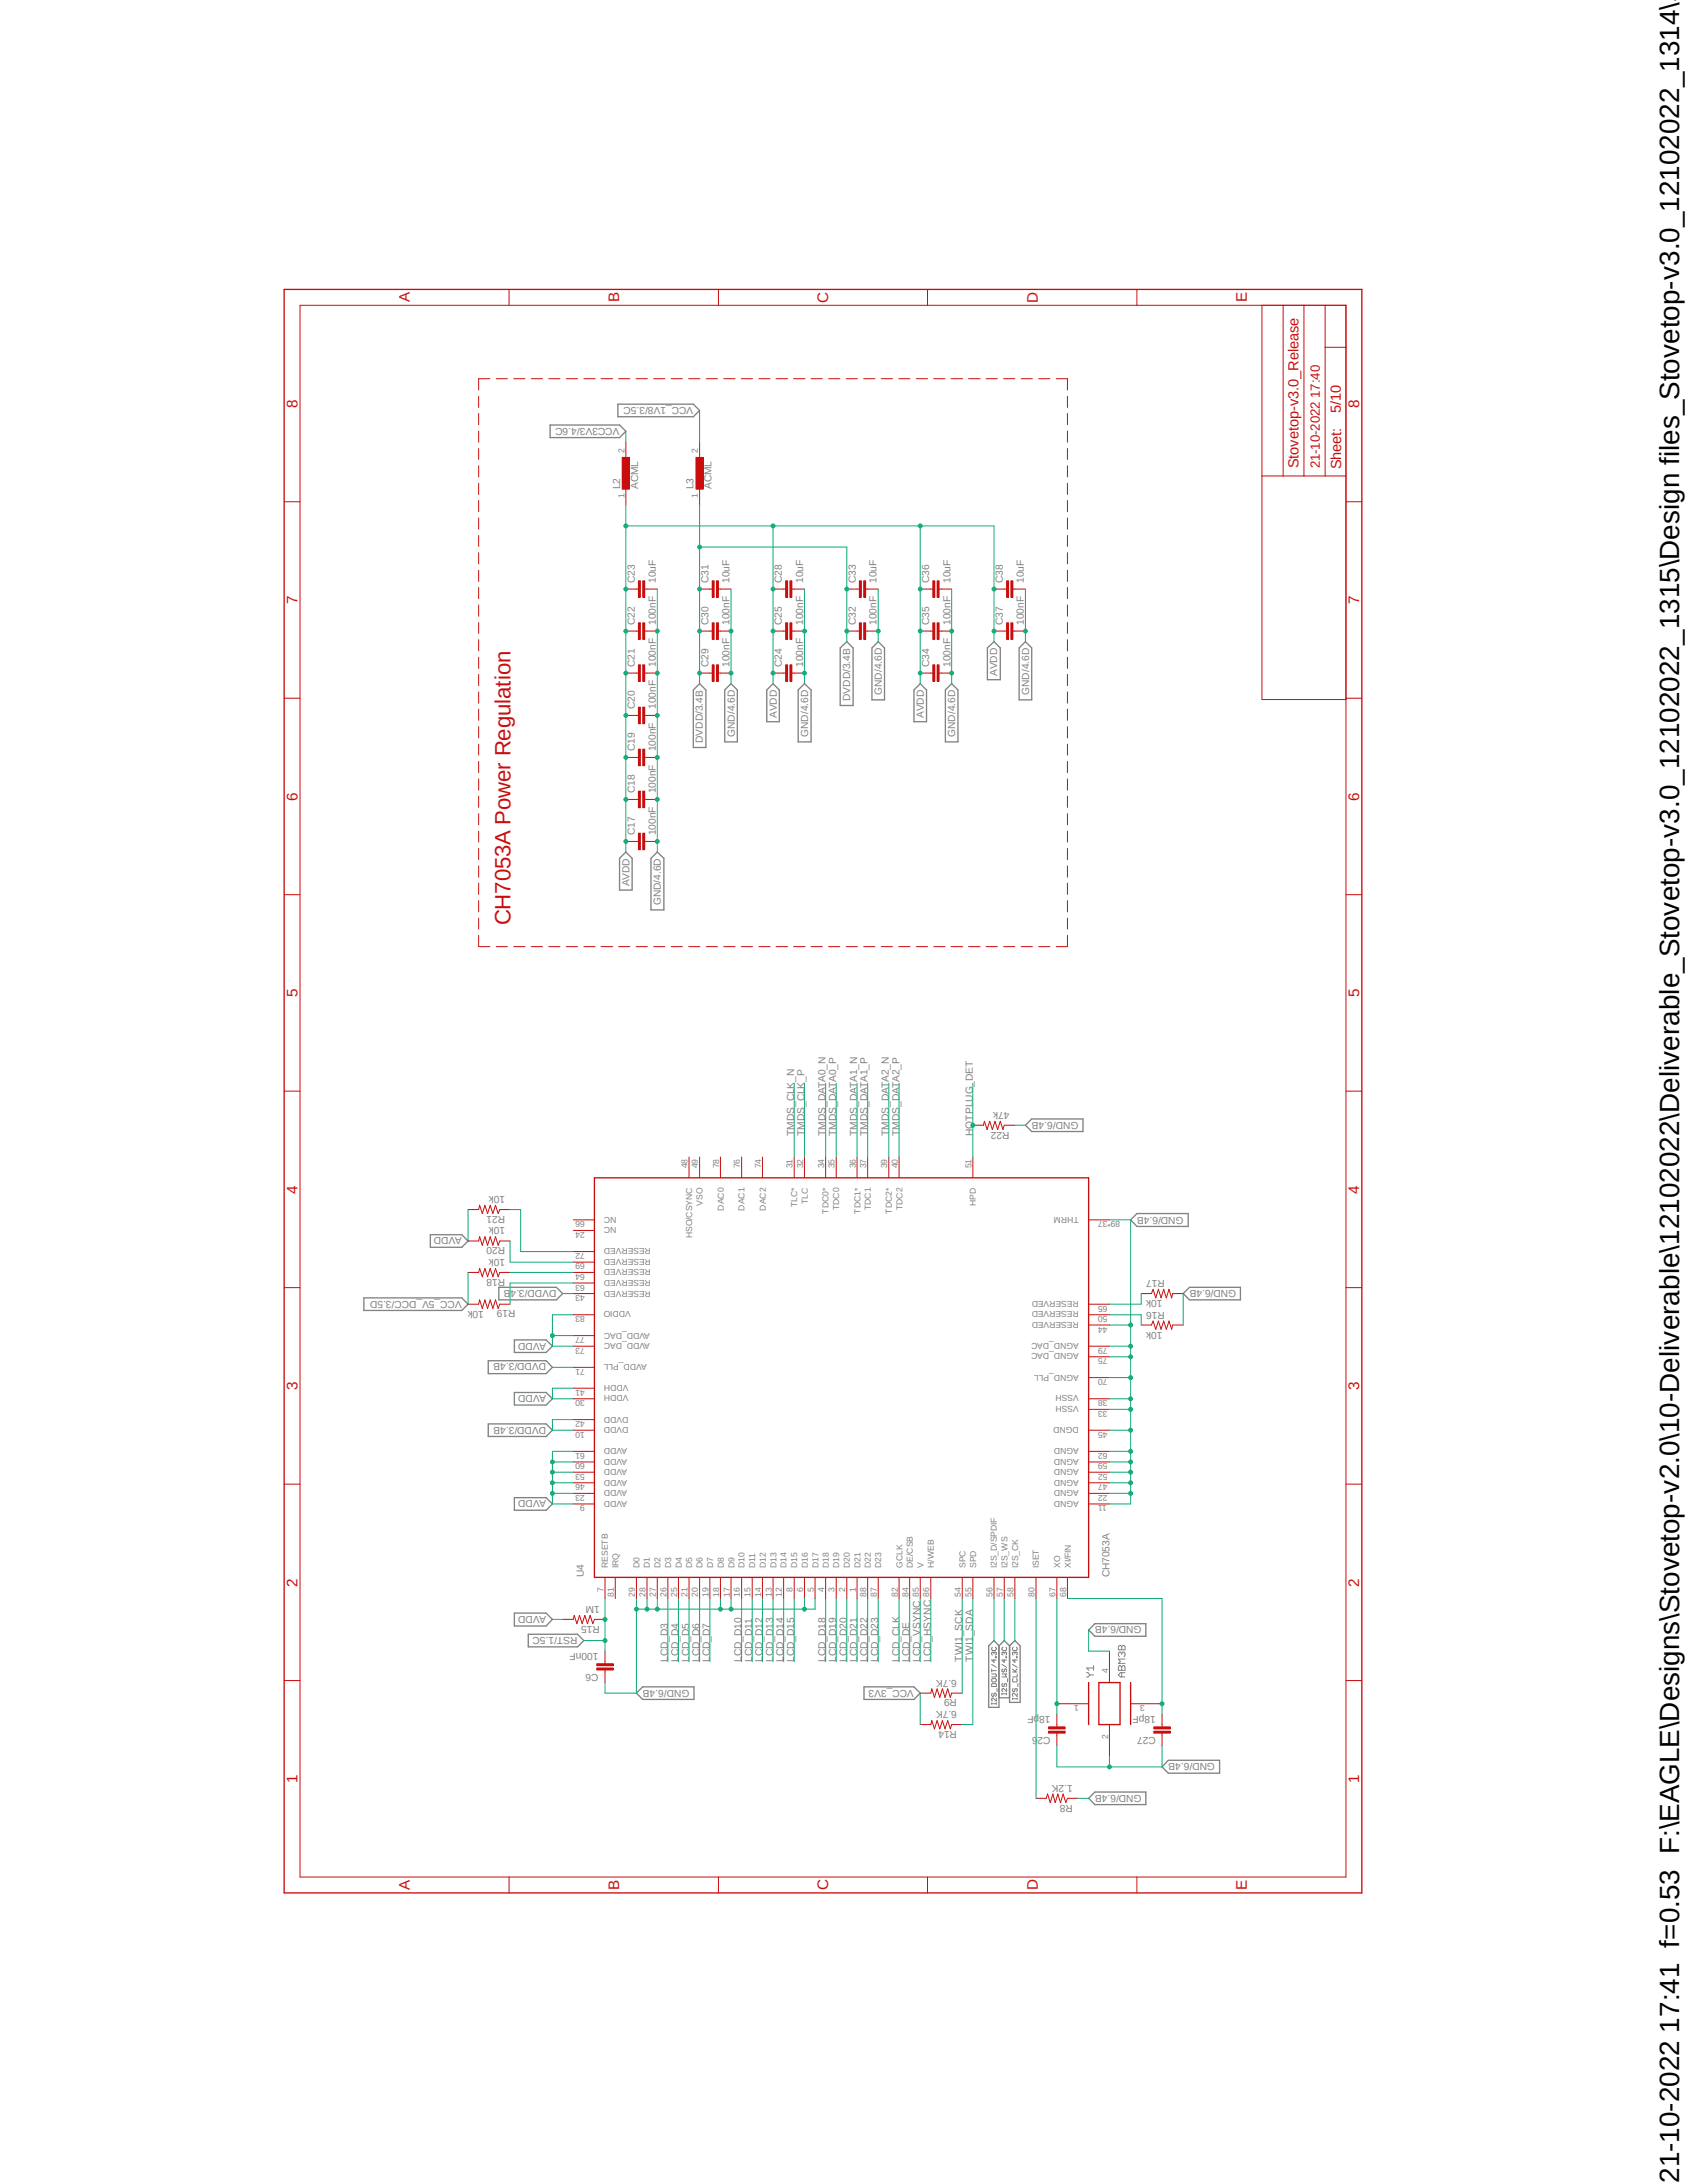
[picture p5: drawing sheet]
<svg xmlns="http://www.w3.org/2000/svg" width="216mm" height="279mm" viewBox="0 0 216 279" stroke-linecap="round" stroke-linejoin="round" font-family="sans-serif">
<defs><g id="words">
<text font-size="3.6" x="214.9" y="279.4" transform="rotate(-90 214.9 279.4)">21-10-2022 17:41 f=0.53 F:\EAGLE\Designs\Stovetop-v2.0\10-Deliverable\12102022\Deliverable_Stovetop-v3.0_12102022_1315\Design files_Stovetop-v3.0_12102022_1314\S</text>
<text font-size="2.8" fill="#c90d0c" x="65.3" y="118.4" transform="rotate(-90 65.3 118.4)">CH7053A Power Regulation</text>
<g font-size="1.9" fill="#c90d0c">
<text x="52.5" y="38.7" transform="rotate(-90 52.5 38.7)">A</text>
<text x="79.2" y="38.7" transform="rotate(-90 79.2 38.7)">B</text>
<text x="106" y="38.7" transform="rotate(-90 106 38.7)">C</text>
<text x="132.8" y="38.7" transform="rotate(-90 132.8 38.7)">D</text>
<text x="159.6" y="38.7" transform="rotate(-90 159.6 38.7)">E</text>
<text x="38.1" y="52.2" transform="rotate(-90 38.1 52.2)">8</text>
<text x="171.6" y="52.9" transform="rotate(-90 171.6 52.9)">5/10</text>
<text x="173.9" y="52.2" transform="rotate(-90 173.9 52.2)">8</text>
<text x="166.2" y="59.9" transform="rotate(-90 166.2 59.9)">Stovetop-v3.0_Release</text>
<text x="171.7" y="60.1" transform="rotate(-90 171.7 60.1)">Sheet:</text>
<text x="38.1" y="77.3" transform="rotate(-90 38.1 77.3)">7</text>
<text x="173.9" y="77.3" transform="rotate(-90 173.9 77.3)">7</text>
<text x="38.1" y="102.5" transform="rotate(-90 38.1 102.5)">6</text>
<text x="173.9" y="102.5" transform="rotate(-90 173.9 102.5)">6</text>
<text x="38.1" y="127.6" transform="rotate(-90 38.1 127.6)">5</text>
<text x="173.9" y="127.6" transform="rotate(-90 173.9 127.6)">5</text>
<text x="38.1" y="152.8" transform="rotate(-90 38.1 152.8)">4</text>
<text x="173.9" y="152.8" transform="rotate(-90 173.9 152.8)">4</text>
<text x="38.1" y="177.9" transform="rotate(-90 38.1 177.9)">3</text>
<text x="173.9" y="177.9" transform="rotate(-90 173.9 177.9)">3</text>
<text x="38.1" y="203.1" transform="rotate(-90 38.1 203.1)">2</text>
<text x="173.9" y="203.1" transform="rotate(-90 173.9 203.1)">2</text>
<text x="38.1" y="228.2" transform="rotate(-90 38.1 228.2)">1</text>
<text x="173.9" y="228.2" transform="rotate(-90 173.9 228.2)">1</text>
<text x="52.5" y="241.9" transform="rotate(-90 52.5 241.9)">A</text>
<text x="79.2" y="241.9" transform="rotate(-90 79.2 241.9)">B</text>
<text x="106" y="241.9" transform="rotate(-90 106 241.9)">C</text>
<text x="132.8" y="241.9" transform="rotate(-90 132.8 241.9)">D</text>
<text x="159.6" y="241.9" transform="rotate(-90 159.6 241.9)">E</text>
</g>
<text font-size="1.7" fill="#c90d0c" x="168.9" y="59.9" transform="rotate(-90 168.9 59.9)">21-10-2022 17:40</text>
<g font-size="1.3" fill="#808080">
<text x="88.7" y="52.1" transform="rotate(-180 88.7 52.1)">VCC_1V8/3.5C</text>
<text x="79.3" y="54.7" transform="rotate(-180 79.3 54.7)">VCC3V3/4.6C</text>
<text x="79.4" y="62.6" transform="rotate(-90 79.4 62.6)">L2</text>
<text x="81.7" y="62.6" transform="rotate(-90 81.7 62.6)">ACML</text>
<text x="88.8" y="62.6" transform="rotate(-90 88.8 62.6)">L3</text>
<text x="91.1" y="62.6" transform="rotate(-90 91.1 62.6)">ACML</text>
<text x="81.2" y="74.6" transform="rotate(-90 81.2 74.6)">C23</text>
<text x="83.9" y="74.6" transform="rotate(-90 83.9 74.6)">10uF</text>
<text x="90.7" y="74.6" transform="rotate(-90 90.7 74.6)">C31</text>
<text x="93.3" y="74.6" transform="rotate(-90 93.3 74.6)">10uF</text>
<text x="100.1" y="74.6" transform="rotate(-90 100.1 74.6)">C28</text>
<text x="102.8" y="74.6" transform="rotate(-90 102.8 74.6)">10uF</text>
<text x="109.5" y="74.6" transform="rotate(-90 109.5 74.6)">C33</text>
<text x="112.2" y="74.6" transform="rotate(-90 112.2 74.6)">10uF</text>
<text x="118.9" y="74.6" transform="rotate(-90 118.9 74.6)">C36</text>
<text x="121.6" y="74.6" transform="rotate(-90 121.6 74.6)">10uF</text>
<text x="128.4" y="74.6" transform="rotate(-90 128.4 74.6)">C38</text>
<text x="131" y="74.6" transform="rotate(-90 131 74.6)">10uF</text>
<text x="81.2" y="80" transform="rotate(-90 81.2 80)">C22</text>
<text x="83.9" y="80" transform="rotate(-90 83.9 80)">100nF</text>
<text x="90.7" y="80" transform="rotate(-90 90.7 80)">C30</text>
<text x="93.3" y="80" transform="rotate(-90 93.3 80)">100nF</text>
<text x="100.1" y="80" transform="rotate(-90 100.1 80)">C25</text>
<text x="102.8" y="80" transform="rotate(-90 102.8 80)">100nF</text>
<text x="109.5" y="80" transform="rotate(-90 109.5 80)">C32</text>
<text x="112.2" y="80" transform="rotate(-90 112.2 80)">100nF</text>
<text x="118.9" y="80" transform="rotate(-90 118.9 80)">C35</text>
<text x="121.6" y="80" transform="rotate(-90 121.6 80)">100nF</text>
<text x="128.4" y="80" transform="rotate(-90 128.4 80)">C37</text>
<text x="131" y="80" transform="rotate(-90 131 80)">100nF</text>
<text x="81.2" y="85.3" transform="rotate(-90 81.2 85.3)">C21</text>
<text x="83.9" y="85.3" transform="rotate(-90 83.9 85.3)">100nF</text>
<text x="90.7" y="85.3" transform="rotate(-90 90.7 85.3)">C29</text>
<text x="93.3" y="85.3" transform="rotate(-90 93.3 85.3)">100nF</text>
<text x="100.1" y="85.3" transform="rotate(-90 100.1 85.3)">C24</text>
<text x="102.8" y="85.3" transform="rotate(-90 102.8 85.3)">100nF</text>
<text x="108.8" y="89.7" transform="rotate(-90 108.8 89.7)">DVDD/3.4B</text>
<text x="112.9" y="88.9" transform="rotate(-90 112.9 88.9)">GND/4.6D</text>
<text x="118.9" y="85.3" transform="rotate(-90 118.9 85.3)">C34</text>
<text x="121.6" y="85.3" transform="rotate(-90 121.6 85.3)">100nF</text>
<text x="127.6" y="86.5" transform="rotate(-90 127.6 86.5)">AVDD</text>
<text x="131.7" y="88.9" transform="rotate(-90 131.7 88.9)">GND/4.6D</text>
<text x="81.2" y="90.7" transform="rotate(-90 81.2 90.7)">C20</text>
<text x="83.9" y="90.7" transform="rotate(-90 83.9 90.7)">100nF</text>
<text x="90" y="95.1" transform="rotate(-90 90 95.1)">DVDD/3.4B</text>
<text x="94" y="94.3" transform="rotate(-90 94 94.3)">GND/4.6D</text>
<text x="99.4" y="91.9" transform="rotate(-90 99.4 91.9)">AVDD</text>
<text x="103.4" y="94.3" transform="rotate(-90 103.4 94.3)">GND/4.6D</text>
<text x="118.2" y="91.9" transform="rotate(-90 118.2 91.9)">AVDD</text>
<text x="122.3" y="94.3" transform="rotate(-90 122.3 94.3)">GND/4.6D</text>
<text x="81.2" y="101.5" transform="rotate(-90 81.2 101.5)">C18</text>
<text x="81.2" y="96.1" transform="rotate(-90 81.2 96.1)">C19</text>
<text x="83.9" y="101.5" transform="rotate(-90 83.9 101.5)">100nF</text>
<text x="83.9" y="96.1" transform="rotate(-90 83.9 96.1)">100nF</text>
<text x="81.2" y="106.9" transform="rotate(-90 81.2 106.9)">C17</text>
<text x="83.9" y="106.9" transform="rotate(-90 83.9 106.9)">100nF</text>
<text x="80.6" y="113.4" transform="rotate(-90 80.6 113.4)">AVDD</text>
<text x="84.6" y="115.9" transform="rotate(-90 84.6 115.9)">GND/4.6D</text>
<text x="129.2" y="142.3" transform="rotate(-180 129.2 142.3)">47k</text>
<text x="138" y="143.6" transform="rotate(-180 138 143.6)">GND/6.4B</text>
<text x="101.6" y="145.4" transform="rotate(-90 101.6 145.4)">TMDS_CLK_N</text>
<text x="103" y="145.4" transform="rotate(-90 103 145.4)">TMDS_CLK_P</text>
<text x="105.7" y="145.4" transform="rotate(-90 105.7 145.4)">TMDS_DATA0_N</text>
<text x="107" y="145.4" transform="rotate(-90 107 145.4)">TMDS_DATA0_P</text>
<text x="109.7" y="145.4" transform="rotate(-90 109.7 145.4)">TMDS_DATA1_N</text>
<text x="111" y="145.4" transform="rotate(-90 111 145.4)">TMDS_DATA1_P</text>
<text x="113.7" y="145.4" transform="rotate(-90 113.7 145.4)">TMDS_DATA2_N</text>
<text x="115.1" y="145.4" transform="rotate(-90 115.1 145.4)">TMDS_DATA2_P</text>
<text x="124.5" y="145.4" transform="rotate(-90 124.5 145.4)">HOTPLUG_DET</text>
<text x="129.2" y="144.8" transform="rotate(-180 129.2 144.8)">R22</text>
<text x="64.6" y="153" transform="rotate(-180 64.6 153)">10k</text>
<text x="64.6" y="155.6" transform="rotate(-180 64.6 155.6)">R21</text>
<text x="151.5" y="155.7" transform="rotate(-180 151.5 155.7)">GND/6.4B</text>
<text x="59.1" y="158.4" transform="rotate(-180 59.1 158.4)">AVDD</text>
<text x="64.6" y="161.1" transform="rotate(-180 64.6 161.1)">10k</text>
<text x="64.6" y="157.1" transform="rotate(-180 64.6 157.1)">10k</text>
<text x="64.6" y="159.6" transform="rotate(-180 64.6 159.6)">R20</text>
<text x="59.1" y="166.5" transform="rotate(-180 59.1 166.5)">VCC_5V_DCC/3.5D</text>
<text x="61.9" y="167.9" transform="rotate(-180 61.9 167.9)">10k</text>
<text x="64.6" y="163.7" transform="rotate(-180 64.6 163.7)">R18</text>
<text x="66" y="167.7" transform="rotate(-180 66 167.7)">R19</text>
<text x="71.2" y="165.1" transform="rotate(-180 71.2 165.1)">DVDD/3.4B</text>
<text x="148.8" y="166.4" transform="rotate(-180 148.8 166.4)">10k</text>
<text x="149.1" y="167.9" transform="rotate(-180 149.1 167.9)">R16</text>
<text x="149.1" y="163.8" transform="rotate(-180 149.1 163.8)">R17</text>
<text x="158.2" y="165.1" transform="rotate(-180 158.2 165.1)">GND/6.4B</text>
<text x="69.9" y="171.8" transform="rotate(-180 69.9 171.8)">AVDD</text>
<text x="148.8" y="170.4" transform="rotate(-180 148.8 170.4)">10k</text>
<text x="69.9" y="178.6" transform="rotate(-180 69.9 178.6)">AVDD</text>
<text x="69.9" y="174.5" transform="rotate(-180 69.9 174.5)">DVDD/3.4B</text>
<text x="69.9" y="182.6" transform="rotate(-180 69.9 182.6)">DVDD/3.4B</text>
<text x="69.9" y="192" transform="rotate(-180 69.9 192)">AVDD</text>
<text x="74.7" y="201.9" transform="rotate(-90 74.7 201.9)">U4</text>
<text x="142" y="201.9" transform="rotate(-90 142 201.9)">CH7053A</text>
<text x="69.9" y="206.8" transform="rotate(-180 69.9 206.8)">AVDD</text>
<text x="73.9" y="209.5" transform="rotate(-180 73.9 209.5)">RST/1.5C</text>
<text x="76.8" y="205.5" transform="rotate(-180 76.8 205.5)">1M</text>
<text x="76.8" y="208.1" transform="rotate(-180 76.8 208.1)">R15</text>
<text x="146.1" y="208.2" transform="rotate(-180 146.1 208.2)">GND/6.4B</text>
<text x="76.6" y="211.5" transform="rotate(-180 76.6 211.5)">100nF</text>
<text x="76.6" y="214.2" transform="rotate(-180 76.6 214.2)">C6</text>
<text x="85.5" y="212.7" transform="rotate(-90 85.5 212.7)">LCD_D3</text>
<text x="86.8" y="212.7" transform="rotate(-90 86.8 212.7)">LCD_D4</text>
<text x="88.2" y="212.7" transform="rotate(-90 88.2 212.7)">LCD_D5</text>
<text x="89.5" y="212.7" transform="rotate(-90 89.5 212.7)">LCD_D6</text>
<text x="90.8" y="212.7" transform="rotate(-90 90.8 212.7)">LCD_D7</text>
<text x="94.9" y="212.7" transform="rotate(-90 94.9 212.7)">LCD_D10</text>
<text x="96.3" y="212.7" transform="rotate(-90 96.3 212.7)">LCD_D11</text>
<text x="97.6" y="212.7" transform="rotate(-90 97.6 212.7)">LCD_D12</text>
<text x="98.9" y="212.7" transform="rotate(-90 98.9 212.7)">LCD_D13</text>
<text x="100.3" y="212.7" transform="rotate(-90 100.3 212.7)">LCD_D14</text>
<text x="101.6" y="212.7" transform="rotate(-90 101.6 212.7)">LCD_D15</text>
<text x="105.7" y="212.7" transform="rotate(-90 105.7 212.7)">LCD_D18</text>
<text x="107" y="212.7" transform="rotate(-90 107 212.7)">LCD_D19</text>
<text x="108.4" y="212.7" transform="rotate(-90 108.4 212.7)">LCD_D20</text>
<text x="109.7" y="212.7" transform="rotate(-90 109.7 212.7)">LCD_D21</text>
<text x="111" y="212.7" transform="rotate(-90 111 212.7)">LCD_D22</text>
<text x="112.4" y="212.7" transform="rotate(-90 112.4 212.7)">LCD_D23</text>
<text x="115.1" y="212.7" transform="rotate(-90 115.1 212.7)">LCD_CLK</text>
<text x="116.4" y="212.7" transform="rotate(-90 116.4 212.7)">LCD_DE</text>
<text x="117.8" y="212.7" transform="rotate(-90 117.8 212.7)">LCD_VSYNC</text>
<text x="119.1" y="212.7" transform="rotate(-90 119.1 212.7)">LCD_HSYNC</text>
<text x="122.5" y="215" transform="rotate(-180 122.5 215)">6.7K</text>
<text x="123.1" y="212.7" transform="rotate(-90 123.1 212.7)">TWI1_SCK</text>
<text x="124.5" y="212.7" transform="rotate(-90 124.5 212.7)">TWI1_SDA</text>
<text x="88.2" y="216.2" transform="rotate(-180 88.2 216.2)">GND/6.4B</text>
<text x="117" y="216.2" transform="rotate(-180 117 216.2)">VCC_3V3</text>
<text x="122.5" y="219" transform="rotate(-180 122.5 219)">6.7K</text>
<text x="122.5" y="217.5" transform="rotate(-180 122.5 217.5)">R9</text>
<text x="122.5" y="221.5" transform="rotate(-180 122.5 221.5)">R14</text>
<text x="134.5" y="219.6" transform="rotate(-180 134.5 219.6)">18pF</text>
<text x="147.9" y="219.6" transform="rotate(-180 147.9 219.6)">18pF</text>
<text x="134.5" y="222.3" transform="rotate(-180 134.5 222.3)">C26</text>
<text x="147.9" y="222.3" transform="rotate(-180 147.9 222.3)">C27</text>
<text x="155.5" y="225.7" transform="rotate(-180 155.5 225.7)">GND/6.4B</text>
<text x="137.3" y="228.4" transform="rotate(-180 137.3 228.4)">1.2K</text>
<text x="137.3" y="231" transform="rotate(-180 137.3 231)">R8</text>
<text x="146.1" y="229.7" transform="rotate(-180 146.1 229.7)">GND/6.4B</text>
</g>
<g font-size="1.1" fill="#808080">
<text x="79.9" y="58" transform="rotate(-90 79.9 58)">2</text>
<text x="89.3" y="58" transform="rotate(-90 89.3 58)">2</text>
<text x="79.9" y="63.8" transform="rotate(-90 79.9 63.8)">1</text>
<text x="89.3" y="63.8" transform="rotate(-90 89.3 63.8)">1</text>
<text x="88" y="149.5" transform="rotate(-90 88 149.5)">48</text>
<text x="89.3" y="149.5" transform="rotate(-90 89.3 149.5)">49</text>
<text x="92" y="149.5" transform="rotate(-90 92 149.5)">78</text>
<text x="94.7" y="149.5" transform="rotate(-90 94.7 149.5)">76</text>
<text x="97.4" y="149.5" transform="rotate(-90 97.4 149.5)">74</text>
<text x="101.4" y="149.5" transform="rotate(-90 101.4 149.5)">31</text>
<text x="102.8" y="149.5" transform="rotate(-90 102.8 149.5)">32</text>
<text x="105.5" y="149.5" transform="rotate(-90 105.5 149.5)">34</text>
<text x="106.8" y="149.5" transform="rotate(-90 106.8 149.5)">35</text>
<text x="109.5" y="149.5" transform="rotate(-90 109.5 149.5)">36</text>
<text x="110.9" y="149.5" transform="rotate(-90 110.9 149.5)">37</text>
<text x="113.5" y="149.5" transform="rotate(-90 113.5 149.5)">39</text>
<text x="114.9" y="149.5" transform="rotate(-90 114.9 149.5)">40</text>
<text x="124.3" y="149.5" transform="rotate(-90 124.3 149.5)">51</text>
<text x="78.9" y="155.7" transform="rotate(-180 78.9 155.7)">NC</text>
<text x="89.9" y="154.3" transform="rotate(-90 89.9 154.3)">VSO</text>
<text x="92.6" y="154.9" transform="rotate(-90 92.6 154.9)">DAC0</text>
<text x="95.3" y="154.9" transform="rotate(-90 95.3 154.9)">DAC1</text>
<text x="98" y="154.9" transform="rotate(-90 98 154.9)">DAC2</text>
<text x="102" y="154.5" transform="rotate(-90 102 154.5)">TLC*</text>
<text x="103.4" y="154.1" transform="rotate(-90 103.4 154.1)">TLC</text>
<text x="106" y="155.3" transform="rotate(-90 106 155.3)">TDC0*</text>
<text x="107.4" y="154.9" transform="rotate(-90 107.4 154.9)">TDC0</text>
<text x="110.1" y="155.3" transform="rotate(-90 110.1 155.3)">TDC1*</text>
<text x="111.5" y="154.9" transform="rotate(-90 111.5 154.9)">TDC1</text>
<text x="114.1" y="155.3" transform="rotate(-90 114.1 155.3)">TDC2*</text>
<text x="115.5" y="154.9" transform="rotate(-90 115.5 154.9)">TDC2</text>
<text x="124.9" y="154.3" transform="rotate(-90 124.9 154.3)">HPD</text>
<text x="138" y="155.7" transform="rotate(-180 138 155.7)">THRM</text>
<text x="74.8" y="157.7" transform="rotate(-180 74.8 157.7)">24</text>
<text x="74.8" y="156.3" transform="rotate(-180 74.8 156.3)">66</text>
<text x="74.8" y="161.7" transform="rotate(-180 74.8 161.7)">69</text>
<text x="74.8" y="160.4" transform="rotate(-180 74.8 160.4)">72</text>
<text x="78.9" y="157.1" transform="rotate(-180 78.9 157.1)">NC</text>
<text x="83.3" y="161.1" transform="rotate(-180 83.3 161.1)">RESERVED</text>
<text x="83.3" y="159.8" transform="rotate(-180 83.3 159.8)">RESERVED</text>
<text x="88.6" y="158.5" transform="rotate(-90 88.6 158.5)">HSO/CSYNC</text>
<text x="143.3" y="156.3" transform="rotate(-180 143.3 156.3)">89*37</text>
<text x="74.8" y="165.7" transform="rotate(-180 74.8 165.7)">43</text>
<text x="74.8" y="164.4" transform="rotate(-180 74.8 164.4)">63</text>
<text x="74.8" y="163.1" transform="rotate(-180 74.8 163.1)">64</text>
<text x="80.7" y="167.9" transform="rotate(-180 80.7 167.9)">VDDIO</text>
<text x="83.3" y="165.2" transform="rotate(-180 83.3 165.2)">RESERVED</text>
<text x="83.3" y="163.8" transform="rotate(-180 83.3 163.8)">RESERVED</text>
<text x="83.3" y="162.5" transform="rotate(-180 83.3 162.5)">RESERVED</text>
<text x="138" y="167.9" transform="rotate(-180 138 167.9)">RESERVED</text>
<text x="138" y="166.5" transform="rotate(-180 138 166.5)">RESERVED</text>
<text x="141.7" y="167.1" transform="rotate(-180 141.7 167.1)">65</text>
<text x="74.8" y="172.5" transform="rotate(-180 74.8 172.5)">73</text>
<text x="74.8" y="171.2" transform="rotate(-180 74.8 171.2)">77</text>
<text x="74.8" y="168.4" transform="rotate(-180 74.8 168.4)">83</text>
<text x="83.2" y="171.9" transform="rotate(-180 83.2 171.9)">AVDD_DAC</text>
<text x="83.2" y="170.6" transform="rotate(-180 83.2 170.6)">AVDD_DAC</text>
<text x="138" y="173.2" transform="rotate(-180 138 173.2)">AGND_DAC</text>
<text x="138" y="171.9" transform="rotate(-180 138 171.9)">AGND_DAC</text>
<text x="138" y="169.2" transform="rotate(-180 138 169.2)">RESERVED</text>
<text x="141.7" y="173.8" transform="rotate(-180 141.7 173.8)">75</text>
<text x="141.7" y="172.5" transform="rotate(-180 141.7 172.5)">79</text>
<text x="141.7" y="169.8" transform="rotate(-180 141.7 169.8)">44</text>
<text x="141.7" y="168.4" transform="rotate(-180 141.7 168.4)">50</text>
<text x="74.8" y="175.2" transform="rotate(-180 74.8 175.2)">71</text>
<text x="74.8" y="179.2" transform="rotate(-180 74.8 179.2)">30</text>
<text x="74.8" y="177.9" transform="rotate(-180 74.8 177.9)">41</text>
<text x="80.4" y="178.6" transform="rotate(-180 80.4 178.6)">VDDH</text>
<text x="80.4" y="177.3" transform="rotate(-180 80.4 177.3)">VDDH</text>
<text x="82.8" y="174.6" transform="rotate(-180 82.8 174.6)">AVDD_PLL</text>
<text x="138" y="175.9" transform="rotate(-180 138 175.9)">AGND_PLL</text>
<text x="138" y="180" transform="rotate(-180 138 180)">VSSH</text>
<text x="138" y="178.6" transform="rotate(-180 138 178.6)">VSSH</text>
<text x="141.7" y="176.5" transform="rotate(-180 141.7 176.5)">70</text>
<text x="141.7" y="179.2" transform="rotate(-180 141.7 179.2)">38</text>
<text x="74.8" y="185.9" transform="rotate(-180 74.8 185.9)">61</text>
<text x="74.8" y="183.3" transform="rotate(-180 74.8 183.3)">10</text>
<text x="74.8" y="181.9" transform="rotate(-180 74.8 181.9)">42</text>
<text x="80.3" y="185.3" transform="rotate(-180 80.3 185.3)">AVDD</text>
<text x="80.4" y="182.7" transform="rotate(-180 80.4 182.7)">DVDD</text>
<text x="80.4" y="181.3" transform="rotate(-180 80.4 181.3)">DVDD</text>
<text x="138" y="185.3" transform="rotate(-180 138 185.3)">AGND</text>
<text x="138" y="182.7" transform="rotate(-180 138 182.7)">DGND</text>
<text x="141.7" y="185.9" transform="rotate(-180 141.7 185.9)">62</text>
<text x="141.7" y="183.3" transform="rotate(-180 141.7 183.3)">45</text>
<text x="141.7" y="180.6" transform="rotate(-180 141.7 180.6)">33</text>
<text x="74.8" y="191.3" transform="rotate(-180 74.8 191.3)">23</text>
<text x="74.8" y="190" transform="rotate(-180 74.8 190)">46</text>
<text x="74.8" y="188.6" transform="rotate(-180 74.8 188.6)">53</text>
<text x="74.8" y="187.3" transform="rotate(-180 74.8 187.3)">60</text>
<text x="80.3" y="190.8" transform="rotate(-180 80.3 190.8)">AVDD</text>
<text x="80.3" y="189.4" transform="rotate(-180 80.3 189.4)">AVDD</text>
<text x="80.3" y="188" transform="rotate(-180 80.3 188)">AVDD</text>
<text x="80.3" y="186.7" transform="rotate(-180 80.3 186.7)">AVDD</text>
<text x="138" y="190.7" transform="rotate(-180 138 190.7)">AGND</text>
<text x="138" y="189.4" transform="rotate(-180 138 189.4)">AGND</text>
<text x="138" y="188" transform="rotate(-180 138 188)">AGND</text>
<text x="138" y="186.7" transform="rotate(-180 138 186.7)">AGND</text>
<text x="141.7" y="191.3" transform="rotate(-180 141.7 191.3)">22</text>
<text x="141.7" y="190" transform="rotate(-180 141.7 190)">47</text>
<text x="141.7" y="188.6" transform="rotate(-180 141.7 188.6)">52</text>
<text x="141.7" y="187.3" transform="rotate(-180 141.7 187.3)">59</text>
<text x="74.8" y="192.7" transform="rotate(-180 74.8 192.7)">9</text>
<text x="80.3" y="192.1" transform="rotate(-180 80.3 192.1)">AVDD</text>
<text x="138" y="192.1" transform="rotate(-180 138 192.1)">AGND</text>
<text x="141.6" y="192.7" transform="rotate(-180 141.6 192.7)">11</text>
<text x="77.2" y="203.8" transform="rotate(-90 77.2 203.8)">7</text>
<text x="77.8" y="200.7" transform="rotate(-90 77.8 200.7)">RESETB</text>
<text x="79.2" y="200.7" transform="rotate(-90 79.2 200.7)">IRQ</text>
<text x="81.8" y="200.7" transform="rotate(-90 81.8 200.7)">D0</text>
<text x="83.2" y="200.7" transform="rotate(-90 83.2 200.7)">D1</text>
<text x="84.5" y="200.7" transform="rotate(-90 84.5 200.7)">D2</text>
<text x="85.9" y="200.7" transform="rotate(-90 85.9 200.7)">D3</text>
<text x="87.2" y="200.7" transform="rotate(-90 87.2 200.7)">D4</text>
<text x="88.6" y="200.7" transform="rotate(-90 88.6 200.7)">D5</text>
<text x="89.9" y="200.7" transform="rotate(-90 89.9 200.7)">D6</text>
<text x="91.3" y="200.7" transform="rotate(-90 91.3 200.7)">D7</text>
<text x="92.6" y="200.7" transform="rotate(-90 92.6 200.7)">D8</text>
<text x="94" y="200.7" transform="rotate(-90 94 200.7)">D9</text>
<text x="95.3" y="200.7" transform="rotate(-90 95.3 200.7)">D10</text>
<text x="96.6" y="200.7" transform="rotate(-90 96.6 200.7)">D11</text>
<text x="98" y="200.7" transform="rotate(-90 98 200.7)">D12</text>
<text x="99.4" y="200.7" transform="rotate(-90 99.4 200.7)">D13</text>
<text x="100.7" y="200.7" transform="rotate(-90 100.7 200.7)">D14</text>
<text x="101.4" y="203.8" transform="rotate(-90 101.4 203.8)">8</text>
<text x="102" y="200.7" transform="rotate(-90 102 200.7)">D15</text>
<text x="102.8" y="203.8" transform="rotate(-90 102.8 203.8)">6</text>
<text x="103.4" y="200.7" transform="rotate(-90 103.4 200.7)">D16</text>
<text x="104.1" y="203.8" transform="rotate(-90 104.1 203.8)">5</text>
<text x="104.7" y="200.7" transform="rotate(-90 104.7 200.7)">D17</text>
<text x="105.5" y="203.8" transform="rotate(-90 105.5 203.8)">4</text>
<text x="106.1" y="200.7" transform="rotate(-90 106.1 200.7)">D18</text>
<text x="106.8" y="203.8" transform="rotate(-90 106.8 203.8)">3</text>
<text x="107.4" y="200.7" transform="rotate(-90 107.4 200.7)">D19</text>
<text x="108.2" y="203.8" transform="rotate(-90 108.2 203.8)">2</text>
<text x="108.8" y="200.7" transform="rotate(-90 108.8 200.7)">D20</text>
<text x="109.5" y="203.8" transform="rotate(-90 109.5 203.8)">1</text>
<text x="110.1" y="200.7" transform="rotate(-90 110.1 200.7)">D21</text>
<text x="111.5" y="200.7" transform="rotate(-90 111.5 200.7)">D22</text>
<text x="112.8" y="200.7" transform="rotate(-90 112.8 200.7)">D23</text>
<text x="115.5" y="200.7" transform="rotate(-90 115.5 200.7)">GCLK</text>
<text x="116.8" y="200.7" transform="rotate(-90 116.8 200.7)">DE/CSB</text>
<text x="118.2" y="200.7" transform="rotate(-90 118.2 200.7)">V</text>
<text x="119.5" y="200.7" transform="rotate(-90 119.5 200.7)">H/WEB</text>
<text x="123.6" y="200.7" transform="rotate(-90 123.6 200.7)">SPC</text>
<text x="124.9" y="200.7" transform="rotate(-90 124.9 200.7)">SPD</text>
<text x="127.6" y="200.7" transform="rotate(-90 127.6 200.7)">I2S_D/SPDIF</text>
<text x="128.9" y="200.7" transform="rotate(-90 128.9 200.7)">I2S_WS</text>
<text x="130.3" y="200.7" transform="rotate(-90 130.3 200.7)">I2S_CK</text>
<text x="133" y="200.7" transform="rotate(-90 133 200.7)">ISET</text>
<text x="135.7" y="200.7" transform="rotate(-90 135.7 200.7)">XO</text>
<text x="137" y="200.7" transform="rotate(-90 137 200.7)">XI/FIN</text>
<text x="78.6" y="204.3" transform="rotate(-90 78.6 204.3)">81</text>
<text x="81.2" y="204.3" transform="rotate(-90 81.2 204.3)">29</text>
<text x="82.6" y="204.3" transform="rotate(-90 82.6 204.3)">28</text>
<text x="83.9" y="204.3" transform="rotate(-90 83.9 204.3)">27</text>
<text x="85.3" y="204.3" transform="rotate(-90 85.3 204.3)">26</text>
<text x="86.7" y="204.3" transform="rotate(-90 86.7 204.3)">25</text>
<text x="88" y="204.3" transform="rotate(-90 88 204.3)">21</text>
<text x="89.3" y="204.3" transform="rotate(-90 89.3 204.3)">20</text>
<text x="90.7" y="204.3" transform="rotate(-90 90.7 204.3)">19</text>
<text x="92" y="204.3" transform="rotate(-90 92 204.3)">18</text>
<text x="93.4" y="204.3" transform="rotate(-90 93.4 204.3)">17</text>
<text x="94.7" y="204.3" transform="rotate(-90 94.7 204.3)">16</text>
<text x="96.1" y="204.3" transform="rotate(-90 96.1 204.3)">15</text>
<text x="97.4" y="204.3" transform="rotate(-90 97.4 204.3)">14</text>
<text x="98.8" y="204.3" transform="rotate(-90 98.8 204.3)">13</text>
<text x="100.1" y="204.3" transform="rotate(-90 100.1 204.3)">12</text>
<text x="110.9" y="204.3" transform="rotate(-90 110.9 204.3)">88</text>
<text x="112.2" y="204.3" transform="rotate(-90 112.2 204.3)">87</text>
<text x="114.9" y="204.3" transform="rotate(-90 114.9 204.3)">82</text>
<text x="116.2" y="204.3" transform="rotate(-90 116.2 204.3)">84</text>
<text x="117.6" y="204.3" transform="rotate(-90 117.6 204.3)">85</text>
<text x="118.9" y="204.3" transform="rotate(-90 118.9 204.3)">86</text>
<text x="123" y="204.3" transform="rotate(-90 123 204.3)">54</text>
<text x="124.3" y="204.3" transform="rotate(-90 124.3 204.3)">55</text>
<text x="127" y="204.3" transform="rotate(-90 127 204.3)">56</text>
<text x="128.4" y="204.3" transform="rotate(-90 128.4 204.3)">57</text>
<text x="129.7" y="204.3" transform="rotate(-90 129.7 204.3)">58</text>
<text x="132.4" y="204.3" transform="rotate(-90 132.4 204.3)">80</text>
<text x="135.1" y="204.3" transform="rotate(-90 135.1 204.3)">67</text>
<text x="136.4" y="204.3" transform="rotate(-90 136.4 204.3)">68</text>
<text x="141.8" y="214.1" transform="rotate(-90 141.8 214.1)">4</text>
<text x="138" y="218.2" transform="rotate(-180 138 218.2)">1</text>
<text x="146.5" y="218.2" transform="rotate(-180 146.5 218.2)">3</text>
<text x="141.8" y="222.6" transform="rotate(-90 141.8 222.6)">2</text>
</g>
</g></defs>
<path d="M36.2 36.8l138.4 205.8M174.6 36.8l-138.4 205.8" fill="none" stroke="#fff" stroke-width=".13"/>
<g fill="none" stroke="#808080" stroke-width=".13">
<path d="M126.9 214.2h.5l.1 .1v.2l-.1 .1h-.5M126.9 215.6l.1-.1h.4l.1 .1v.3h-.6zM126.9 218.1h.6M126.9 213.6v.4M126.9 217.9v.2M126.9 213.8h.6M126.9 213l.6 .4M127 210.8l-.1 .1 .1 .3h.4l.1-.1v-.2l-.1-.1M127 214.8h.4l.1 .2v.1l-.1 .2h-.4l-.1-.2zM127 216.7l-.1 .1 .1 .3 .2-.1 .1-.3 .2 .1v.2l-.1 .1M127.2 211.5h-.1h-.2l.1 .3M127.2 211.5h.1h.2v.3h-.1"/>
<path d="M127.2 211.5v.2M127.2 212.4v.4l-.3-.3h.6M127.4 212h.1v.2h-.1zM127.5 217.3v.4l-.4-.4-.2 .1 .1 .3M127.5 217.9v.2M127.6 216.1v.4M128.2 214.2h.6l-.1 .2 .1 .2h-.6M128.2 216.8h.6M128.2 216.7v.2M128.2 213l.6 .4M128.4 215.5l-.2 .1v.2l.2 .1 .1-.3 .2-.1 .1 .1-.1 .3M128.4 210.8l-.2 .1v.2l.2 .1h.3l.1-.1-.1-.3"/>
<path d="M128.4 213.6l-.2 .1v.2l.2 .1 .1-.3 .2-.1 .1 .1-.1 .3M128.5 211.5h-.1h-.2v.3h.2M128.5 211.5h.2h.1l-.1 .3M128.5 212.4v.4l-.3-.3h.6M128.5 211.5v.2M128.7 212h.1v.2h-.1zM128.8 216.1v.4l-.4-.4-.2 .1v.2l.2 .1M128.8 216.7v.2M128.9 214.8v.5M129.6 214h.6M129.6 217.4h.6M129.6 217.3v.2"/>
<path d="M129.6 213.6l.4 .4M129.6 213l.6 .4M129.7 214.8l-.1 .2 .1 .3h.4l.1-.2-.1-.3M129.7 210.8l-.1 .1 .1 .3h.4l.1-.1-.1-.3M129.7 216.1l-.1 .1 .1 .3 .2-.1 .1-.3 .2 .1-.1 .3M129.9 211.5h-.1h-.2l.1 .3M129.9 211.5h.1h.2l-.1 .3M129.9 212.4v.4l-.3-.3h.6M129.9 211.5v.2M130.1 212h.1v.2h-.1zM130.2 214.2v.4h-.6M130.2 216.7v.4l-.4-.4h-.1l-.1 .1 .1 .3"/>
<path d="M130.2 217.3v.2M130.2 213.6l-.3 .3M130.3 215.5v.4M139.1 214.1h.1l.3 .3M139.5 214.4l-.3 .2h-.1M139.5 214.4h.5M140 213.5h-.9l.3 .3M140 213.2v.6M143.1 210.7l.2-.1 .3 .1 .1-.1h.1l.2 .1v.5h-.9zM143.3 213.2l.3 .2 .1-.2h.1l.2 .2v.4h-.9v-.4zM143.6 210.7v.5M143.6 211.6v.2"/>
<path d="M143.6 213.4v.4M143.6 214.1v.5M143.6 211.6l-.2-.1h-.1l-.2 .1v.3l.2 .1M143.6 211.6l.1-.1h.1l.2 .1v.3l-.2 .1M144 214.1h-.6l-.3 .3 .3 .2h.6M144 212.3h-.9l.3 .3-.3 .3h.9"/>
</g>
<g fill="none" stroke="#808080" stroke-width=".17">
<path d="M70.4 54.4h8.9l.8 .8-.8 .8h-8.9zM79.1 51.7h9.6l.8 .8-.8 .8h-9.6zM89.5 87.5l.8 .8v7.4h-1.6v-7.4zM93.6 87.5l.8 .8v6.7h-1.6v-6.7zM98.9 87.5l.8 .8v4.1h-1.6v-4.1zM102.2 88.3l.8-.8 .8 .8v6.7h-1.6zM107.5 82.9l.9-.8 .8 .8v7.4h-1.7zM112.4 82.1l.8 .8v6.7h-1.6v-6.7zM117.8 87.5l.8 .8v4.1h-1.6v-4.1zM121.8 87.5l.8 .8v6.7h-1.6v-6.7zM126.4 82.9l.8-.8 .8 .8v4.1h-1.6zM130.4 82.9l.8-.8 .8 .8v6.7h-1.6z"/>
<path d="M80.1 109.1l.8 .8v4h-1.6v-4zM84.1 109.1l.9 .8v6.6h-1.7v-6.6zM55.1 158h4l.8 .8-.8 .8h-4zM131.2 144l.8-.8h6.6v1.6h-6.6zM145.5 155.3h6.6v1.7h-6.6l-.8-.9zM46.6 166.1h12.5l.8 .8-.8 .8h-12.5zM62.5 174.2h7.4l.8 .8-.8 .8h-7.4zM63.8 164.8h7.4l.8 .8-.8 .8h-7.4zM65.8 171.5h4.1l.8 .8-.8 .8h-4.1zM65.8 178.2h4.1l.8 .8-.8 .8h-4.1zM151.4 165.6l.8-.8h6.5v1.6h-6.5zM62.5 182.2h7.4l.8 .8-.8 .9h-7.4z"/>
<path d="M65.8 191.7h4.1l.8 .8-.8 .8h-4.1zM65.8 206.5h4.1l.8 .8-.8 .8h-4.1zM67.6 209.2h6.3l.8 .8-.8 .8h-6.3zM81.4 216.7l.9-.8h6.5v1.6h-6.5zM110.6 215.9h6.4l.8 .8-.8 .8h-6.4zM126.5 210.7l.7-.7 .6 .7v7.8h-1.3zM127.8 210.7l.7-.7 .7 .7M127.8 217.3h1.4M129.9 210l.7 .7v7.2h-1.4v-7.2zM139.3 208.6l.8-.8h6.5v1.6h-6.5zM139.3 230.2l.8-.8h6.5v1.6h-6.5zM149.5 225.3h6.6v1.6h-6.6l-.8-.8z"/>
</g>
<g fill="none" stroke="#c90d0c" stroke-width=".13">
<path d="M61.3 50.7v1.5M61.3 52.9v1.5M61.3 55.2v1.4M61.3 57.4v1.4M61.3 59.6v1.4M62.7 48.5h-1.4v1.4M63.5 48.5h1.4M65.7 48.5h1.5M68 48.5h1.4M70.2 48.5h1.5M72.5 48.5h1.4M74.7 48.5h1.5"/>
<path d="M76.9 48.5h1.5M79.2 48.5h1.4M81.4 48.5h1.4M83.7 48.5h1.4M85.9 48.5h1.4M88.1 48.5h1.5M90.4 48.5h1.4M92.6 48.5h1.5M94.9 48.5h1.4M97.1 48.5h1.5M99.3 48.5h1.5M101.6 48.5h1.4"/>
<path d="M103.8 48.5h1.4M106 48.5h1.5M108.3 48.5h1.4M110.5 48.5h1.5M112.8 48.5h1.4M115 48.5h1.5M117.3 48.5h1.4M119.5 48.5h1.4M121.7 48.5h1.5M124 48.5h1.4M126.2 48.5h1.4M128.4 48.5h1.5"/>
<path d="M130.7 48.5h1.4M132.9 48.5h1.5M135.2 48.5h1.4v1.4M136.6 50.7v1.5M136.6 52.9v1.5M136.6 55.2v1.4M136.6 57.4v1.4M136.6 59.6v1.4M61.3 61.8v1.5M61.3 64.1v1.4M61.3 66.3v1.4M61.3 68.5v1.4"/>
<path d="M61.3 70.7v1.5M61.3 73v1.4M61.3 75.2v1.4M61.3 77.4v1.5M61.3 79.7v1.4M80.1 75.4h1.6M81.7 79.7h.3v2.1h-.3zM81.7 74.3h.3v2.2h-.3zM82.3 79.7h.2v2.1h-.2zM82.3 74.3h.2v2.2h-.2zM82.5 75.4h1.6M89.5 75.4h1.6"/>
<path d="M91.1 79.7h.3v2.1h-.3zM91.1 74.3h.3v2.2h-.3zM91.7 79.7h.2v2.1h-.2zM91.7 74.3h.2v2.2h-.2zM91.9 75.4h1.7M98.9 75.4h1.6M100.5 79.7h.3v2.1h-.3zM100.5 74.3h.3v2.2h-.3zM101.1 79.7h.2v2.1h-.2zM101.1 74.3h.2v2.2h-.2zM101.3 75.4h1.7M108.4 75.4h1.6"/>
<path d="M110 79.7h.2v2.1h-.2zM110 74.3h.2v2.2h-.2zM110.5 79.7h.3v2.1h-.3zM110.5 74.3h.3v2.2h-.3zM110.8 75.4h1.6M117.8 75.4h1.6M119.4 79.7h.2v2.1h-.2zM119.4 74.3h.2v2.2h-.2zM119.9 79.7h.3v2.1h-.3zM119.9 74.3h.3v2.2h-.3zM120.2 75.4h1.6M127.2 75.4h1.6"/>
<path d="M128.8 79.7h.3v2.1h-.3zM128.8 74.3h.3v2.2h-.3zM129.4 79.7h.2v2.1h-.2zM129.4 74.3h.2v2.2h-.2zM129.6 75.4h1.6M136.6 61.8v1.5M136.6 64.1v1.4M136.6 66.3v1.4M136.6 68.5v1.4M136.6 70.7v1.5M136.6 73v1.4M136.6 75.2v1.4"/>
<path d="M136.6 77.4v1.5M136.6 79.7v1.4M61.3 81.9v1.4M61.3 84.1v1.5M61.3 86.3v1.5M61.3 88.6v1.4M61.3 90.8v1.4M61.3 93v1.4M61.3 95.3v1.3M61.3 97.5v1.4M61.3 99.7v1.4M80.1 96.9h1.6"/>
<path d="M80.1 91.6h1.6M80.1 86.1h1.6M80.1 80.8h1.6M81.7 95.9h.3v2.1h-.3zM81.7 90.5h.3v2.1h-.3zM81.7 85.1h.3v2.1h-.3zM82.3 95.9h.2v2.1h-.2zM82.3 90.5h.2v2.1h-.2zM82.3 85.1h.2v2.1h-.2zM82.5 96.9h1.6M82.5 91.6h1.6M82.5 86.1h1.6"/>
<path d="M82.5 80.8h1.6M89.5 86.1h1.6M89.5 80.8h1.6M91.1 85.1h.3v2.1h-.3zM91.7 85.1h.2v2.1h-.2zM91.9 86.1h1.7M91.9 80.8h1.7M98.9 86.1h1.6M98.9 80.8h1.6M100.5 85.1h.3v2.1h-.3zM101.1 85.1h.2v2.1h-.2zM101.3 86.1h1.7"/>
<path d="M101.3 80.8h1.7M108.4 80.8h1.6M110.8 80.8h1.6M117.8 86.1h1.6M117.8 80.8h1.6M119.4 85.1h.2v2.1h-.2zM119.9 85.1h.3v2.1h-.3zM120.2 86.1h1.6M120.2 80.8h1.6M127.2 80.8h1.6M129.6 80.8h1.6M136.6 81.9v1.4"/>
<path d="M136.6 84.1v1.5M136.6 86.3v1.5M136.6 88.6v1.4M136.6 90.8v1.4M136.6 93v1.4M136.6 95.3v1.3M136.6 97.5v1.4M136.6 99.7v1.4M61.3 101.9v1.4M61.3 104.1v1.5M61.3 106.4v1.4M61.3 108.6v1.4"/>
<path d="M61.3 110.8v1.5M61.3 113v1.5M61.3 115.3v1.4M61.3 117.5v1.4M61.3 119.7v1.5h1.4M80.1 107.7h1.6M80.1 102.3h1.6M81.7 106.6h.3v2.2h-.3zM81.7 101.3h.3v2.1h-.3zM82.3 106.6h.2v2.2h-.2zM82.3 101.3h.2v2.1h-.2zM82.5 107.7h1.6"/>
<path d="M82.5 102.3h1.6M136.6 101.9v1.4M136.6 104.1v1.5M136.6 106.4v1.4M136.6 108.6v1.4M136.6 110.8v1.5M136.6 113v1.5M136.6 115.3v1.4M136.6 117.5v1.4M136.6 119.7v1.5h-1.4M63.5 121.2h1.4M65.7 121.2h1.5"/>
<path d="M68 121.2h1.4M70.2 121.2h1.5M72.5 121.2h1.4M74.7 121.2h1.5M76.9 121.2h1.5M79.2 121.2h1.4M81.4 121.2h1.4M83.7 121.2h1.4M85.9 121.2h1.4M88.1 121.2h1.5M90.4 121.2h1.4M92.6 121.2h1.5"/>
<path d="M94.9 121.2h1.4M97.1 121.2h1.5M99.3 121.2h1.5M101.6 121.2h1.4M103.8 121.2h1.4M106 121.2h1.5M108.3 121.2h1.4M110.5 121.2h1.5M112.8 121.2h1.4M115 121.2h1.5M117.3 121.2h1.4M119.5 121.2h1.4"/>
<path d="M121.7 121.2h1.5M124 121.2h1.4M126.2 121.2h1.4M128.4 121.2h1.5M130.7 121.2h1.4M132.9 121.2h1.5M59.9 158.8h1.4l.1-.5 .3 1.1 .4-1.1 .3 1.1 .3-1.1 .4 1.1 .3-1.1 .4 1.1 .2-.6h1.3M59.9 154.8h1.4l.1-.5 .3 1 .4-1 .3 1 .3-1 .4 1 .3-1 .4 1 .2-.5h1.3M73.4 157.5h2.7M73.4 156.1h2.7M88.2 148.1v2.6M89.5 148.1v2.6"/>
<path d="M92.2 148.1v2.6M94.9 148.1v2.6M97.6 148.1v2.6M101.6 148.1v2.6M103 148.1v2.6M105.7 148.1v2.6M107 148.1v2.6M109.7 148.1v2.6M111 148.1v2.6M113.7 148.1v2.6M115.1 148.1v2.6M124.5 148.1v2.6"/>
<path d="M139.3 156.1h2.7M59.9 162.9h1.4l.1-.6 .3 1.1 .4-1.1 .3 1.1 .3-1.1 .4 1.1 .3-1.1 .4 1.1 .2-.5h1.3M59.9 166.9h1.4l.1-.5 .3 1.1 .4-1.1 .3 1.1 .3-1.1 .4 1.1 .3-1.1 .4 1.1 .2-.6h1.3M73.4 172.3h2.7M73.4 170.9h2.7M73.4 175h2.7M73.4 165.6h2.7M73.4 164.2h2.7M73.4 162.9h2.7M73.4 161.5h2.7M73.4 160.2h2.7M73.4 168.3h2.7"/>
<path d="M73.4 179h2.7M73.4 177.7h2.7M139.3 173.7h2.7M139.3 172.3h2.7M139.3 176.3h2.7M139.3 169.6h2.7M139.3 168.3h2.7M139.3 166.9h2.7M139.3 179h2.7M146 165.6h1.4l.2-.6 .3 1.1 .4-1.1 .3 1.1 .3-1.1 .4 1.1 .3-1.1 .3 1.1 .2-.5h1.3M146 169.6h1.4l.2-.5 .3 1 .4-1 .3 1 .3-1 .4 1 .3-1 .3 1 .2-.5h1.3M73.4 192.5h2.7"/>
<path d="M73.4 191.1h2.7M73.4 189.8h2.7M73.4 188.4h2.7M73.4 187.1h2.7M73.4 185.8h2.7M73.4 183h2.7M73.4 181.7h2.7M139.3 192.5h2.7M139.3 191.1h2.7M139.3 189.8h2.7M139.3 188.4h2.7M139.3 187.1h2.7"/>
<path d="M139.3 185.8h2.7M139.3 183h2.7M139.3 180.4h2.7M72 207.3h1.4l.1-.5 .3 1 .4-1 .3 1 .3-1 .4 1 .3-1 .4 1 .2-.5h1.3M76.4 212.9h2.1v.3h-2.1zM76.4 213.5h2.1v.2h-2.1zM77.4 201.9v2.7M77.4 211.3v1.6M77.4 213.7v1.6M78.7 201.9v2.7M81.4 201.9v2.7M82.8 201.9v2.7"/>
<path d="M84.1 201.9v2.7M85.5 201.9v2.7M86.8 201.9v2.7M88.2 201.9v2.7M89.5 201.9v2.7M90.8 201.9v2.7M92.2 201.9v2.7M93.6 201.9v2.7M94.9 201.9v2.7M96.3 201.9v2.7M97.6 201.9v2.7M98.9 201.9v2.7"/>
<path d="M100.3 201.9v2.7M101.6 201.9v2.7M103 201.9v2.7M104.3 201.9v2.7M105.7 201.9v2.7M107 201.9v2.7M108.4 201.9v2.7M109.7 201.9v2.7M111 201.9v2.7M112.4 201.9v2.7M115.1 201.9v2.7M116.4 201.9v2.7"/>
<path d="M117.8 201.9v2.7M117.8 216.7h1.3l.2-.5 .3 1.1 .3-1.1 .4 1.1 .3-1.1 .3 1.1 .4-1.1 .3 1.1 .2-.6h1.3M119.1 201.9v2.7M123.1 201.9v2.7M124.5 201.9v2.7M127.2 201.9v2.7M128.5 201.9v2.7M129.9 201.9v2.7M132.6 201.9v2.7M135.3 201.9v2.7M135.3 219.4v1.6M135.3 218.1h4"/>
<path d="M136.6 201.9v2.7M142 211.3v4M144.7 218.1h4M148.7 219.4v1.6M117.8 220.7h1.3l.2-.5 .3 1.1 .3-1.1 .4 1.1 .3-1.1 .3 1.1 .4-1.1 .3 1.1 .2-.6h1.3M132.6 230.2h1.3l.2-.6 .3 1.1 .3-1.1 .3 1.1 .4-1.1 .3 1.1 .4-1.1 .3 1.1 .2-.5h1.4M134.2 221h2.1v.3h-2.1zM134.2 221.6h2.1v.2h-2.1zM135.3 221.8v1.6M142 220.7v4.1M147.7 221h2.1v.3h-2.1zM147.7 221.6h2.1v.2h-2.1z"/>
<path d="M148.7 221.8v1.6"/>
</g>
<path d="M76.1 150.7h63.2v51.2h-63.2zM139.3 215.3v5.4M140.6 215.3h2.7v5.4h-2.7zM144.7 215.3v5.4" fill="none" stroke="#c90d0c" stroke-width=".17"/>
<g fill="none" stroke="#c90d0c" stroke-width=".25">
<path d="M81.8 74.3v2.2M81.8 79.7v2.1M82.4 74.3v2.2M82.4 79.7v2.1M91.3 74.3v2.2M91.3 79.7v2.1M91.8 74.3v2.2M91.8 79.7v2.1M100.7 74.3v2.2M100.7 79.7v2.1M101.2 74.3v2.2M101.2 79.7v2.1"/>
<path d="M110.1 74.3v2.2M110.1 79.7v2.1M110.7 74.3v2.2M110.7 79.7v2.1M119.5 74.3v2.2M119.5 79.7v2.1M120.1 74.3v2.2M120.1 79.7v2.1M128.9 74.3v2.2M128.9 79.7v2.1M129.5 74.3v2.2M129.5 79.7v2.1"/>
<path d="M81.8 85.1v2.1M81.8 90.5v2.1M81.8 95.9v2.1M82.4 85.1v2.1M82.4 90.5v2.1M82.4 95.9v2.1M91.3 85.1v2.1M91.8 85.1v2.1M100.7 85.1v2.1M101.2 85.1v2.1M119.5 85.1v2.1M120.1 85.1v2.1"/>
<path d="M81.8 101.3v2.1M81.8 106.6v2.2M82.4 101.3v2.1M82.4 106.6v2.2M76.4 213.1h2.1M76.4 213.6h2.1M134.2 221.1h2.1M134.2 221.7h2.1M147.7 221.1h2.1M147.7 221.7h2.1"/>
</g>
<path d="M79.6 58.5h1v4.1h-1z" fill-rule="evenodd" fill="#c90d0c"/>
<path d="M79.6 58.5h1v4.1h-1zM80.1 56.6v2.7M80.1 61.9v2.7" fill="none" stroke="#c90d0c" stroke-width=".13"/>
<path d="M89.1 58.5h.9v4.1h-.9z" fill-rule="evenodd" fill="#c90d0c"/>
<g fill="none" stroke="#c90d0c" stroke-width=".13">
<path d="M38.4 39.1h133.9v201.1h-133.9zM65.2 37v2.1M91.9 37v2.1M118.7 37v2.1M145.5 37v2.1M161.5 39.1v50.4h10.8M164.2 39.1v21.8M166.9 39.1v21.8M169.6 39.1v21.8M89.1 58.5h.9v4.1h-.9zM89.5 56.6v2.7M169.6 44.5h2.7"/>
<path d="M36.4 64.2h2M89.5 61.9v2.7M161.5 60.9h10.8M172.3 64.2h2M36.4 89.4h2M172.3 89.4h2M36.4 114.5h2M172.3 114.5h2M36.4 139.7h2M172.3 139.7h2M124.5 144h1.4l.1-.5 .3 1.1 .4-1.1 .3 1.1 .3-1.1 .4 1.1 .3-1.1 .4 1.1 .1-.6h1.4M36.4 164.8h2"/>
<path d="M172.3 164.8h2M36.4 189.9h2M172.3 189.9h2M36.4 215.1h2M172.3 215.1h2M65.2 240.2v2.1M91.9 240.2v2.1M118.7 240.2v2.1M145.5 240.2v2.1"/>
</g>
<path d="M36.4 37h137.9v205.3h-137.9z" fill="none" stroke="#c90d0c" stroke-width=".17"/>
<g fill="none" stroke="#0dab76" stroke-width=".13">
<path d="M81.4 204.6v12.1h-4v-1.4M82.8 204.6v1.4M84.1 204.6v1.4M85.5 204.6v8.1M86.8 204.6v8.1M88.2 204.6v8.1M89.5 204.6v8.1M90.8 204.6v8.1M92.2 204.6v1.4M93.6 204.6v1.4M94.9 204.6v8.1M96.3 204.6v8.1"/>
<path d="M97.6 204.6v8.1M98.9 204.6v8.1M100.3 204.6v8.1M101.6 204.6v8.1M103 204.6v1.4M104.3 204.6v1.4h-22.9M105.7 204.6v8.1M107 204.6v8.1M108.4 204.6v8.1M109.7 204.6v8.1M111 204.6v8.1M112.4 204.6v8.1"/>
<path d="M115.1 204.6v8.1M116.4 204.6v8.1M117.8 204.6v8.1M119.1 204.6v8.1"/>
</g>
<circle cx="81.5" cy="205.9" r=".25" fill="#0dab76"/>
<circle cx="81.5" cy="205.9" r=".25" fill="none" stroke="#0dab76" stroke-width=".13"/>
<circle cx="82.8" cy="205.9" r=".25" fill="#0dab76"/>
<circle cx="82.8" cy="205.9" r=".25" fill="none" stroke="#0dab76" stroke-width=".13"/>
<circle cx="84.1" cy="205.9" r=".25" fill="#0dab76"/>
<circle cx="84.1" cy="205.9" r=".25" fill="none" stroke="#0dab76" stroke-width=".13"/>
<circle cx="92.2" cy="205.9" r=".25" fill="#0dab76"/>
<circle cx="92.2" cy="205.9" r=".25" fill="none" stroke="#0dab76" stroke-width=".13"/>
<circle cx="93.6" cy="205.9" r=".25" fill="#0dab76"/>
<circle cx="93.6" cy="205.9" r=".25" fill="none" stroke="#0dab76" stroke-width=".13"/>
<circle cx="103" cy="205.9" r=".25" fill="#0dab76"/>
<g fill="none" stroke="#0dab76" stroke-width=".13">
<path d="M139.3 208.6v2.7h2.7M135.3 223.4v2.7h13.4v-2.7M142 224.8v1.3"/>
<circle cx="103" cy="205.9" r=".25"/>
</g>
<circle cx="142" cy="226.1" r=".25" fill="#0dab76"/>
<g fill="none" stroke="#0dab76" stroke-width=".13">
<path d="M142 156.1h2.7v26.9h-2.7M142 179h2.7M142 176.3h2.7M142 173.7h2.7M142 172.3h2.7M142 169.6h2.7M142 185.8h2.7v1.3h-2.7M142 180.4h2.7M138 230.2h1.3"/>
<circle cx="142" cy="226.1" r=".25"/>
</g>
<circle cx="144.7" cy="187.1" r=".25" fill="#0dab76"/>
<g fill="none" stroke="#0dab76" stroke-width=".13">
<path d="M144.7 187.1v1.3h-2.7"/>
<circle cx="144.7" cy="187.1" r=".25"/>
</g>
<circle cx="144.7" cy="188.4" r=".25" fill="#0dab76"/>
<g fill="none" stroke="#0dab76" stroke-width=".13">
<path d="M144.7 188.4v1.4h-2.7"/>
<circle cx="144.7" cy="188.4" r=".25"/>
</g>
<circle cx="144.7" cy="189.8" r=".25" fill="#0dab76"/>
<g fill="none" stroke="#0dab76" stroke-width=".13">
<path d="M144.7 189.8v1.3h-2.7"/>
<circle cx="144.7" cy="189.8" r=".25"/>
</g>
<circle cx="144.7" cy="191.1" r=".25" fill="#0dab76"/>
<g fill="none" stroke="#0dab76" stroke-width=".13">
<path d="M144.7 191.1v1.4h-2.7M144.7 183v2.8"/>
<circle cx="144.7" cy="191.1" r=".25"/>
</g>
<circle cx="144.7" cy="185.8" r=".25" fill="#0dab76"/>
<circle cx="144.7" cy="185.8" r=".25" fill="none" stroke="#0dab76" stroke-width=".13"/>
<circle cx="144.7" cy="183" r=".25" fill="#0dab76"/>
<circle cx="144.7" cy="183" r=".25" fill="none" stroke="#0dab76" stroke-width=".13"/>
<circle cx="144.7" cy="180.4" r=".25" fill="#0dab76"/>
<circle cx="144.7" cy="180.4" r=".25" fill="none" stroke="#0dab76" stroke-width=".13"/>
<circle cx="144.7" cy="179" r=".25" fill="#0dab76"/>
<circle cx="144.7" cy="179" r=".25" fill="none" stroke="#0dab76" stroke-width=".13"/>
<circle cx="144.7" cy="176.3" r=".25" fill="#0dab76"/>
<circle cx="144.7" cy="176.3" r=".25" fill="none" stroke="#0dab76" stroke-width=".13"/>
<circle cx="144.7" cy="173.6" r=".25" fill="#0dab76"/>
<circle cx="144.7" cy="173.6" r=".25" fill="none" stroke="#0dab76" stroke-width=".13"/>
<circle cx="144.7" cy="172.3" r=".25" fill="#0dab76"/>
<circle cx="144.7" cy="172.3" r=".25" fill="none" stroke="#0dab76" stroke-width=".13"/>
<circle cx="144.7" cy="169.6" r=".25" fill="#0dab76"/>
<g fill="none" stroke="#0dab76" stroke-width=".13">
<path d="M84.1 75.4v33.7M151.4 165.6v4"/>
<circle cx="144.7" cy="169.6" r=".25"/>
</g>
<circle cx="84.1" cy="107.7" r=".25" fill="#0dab76"/>
<circle cx="84.1" cy="107.7" r=".25" fill="none" stroke="#0dab76" stroke-width=".13"/>
<circle cx="84.1" cy="102.3" r=".25" fill="#0dab76"/>
<circle cx="84.1" cy="102.3" r=".25" fill="none" stroke="#0dab76" stroke-width=".13"/>
<circle cx="84.1" cy="96.9" r=".25" fill="#0dab76"/>
<circle cx="84.1" cy="96.9" r=".25" fill="none" stroke="#0dab76" stroke-width=".13"/>
<circle cx="84.1" cy="91.6" r=".25" fill="#0dab76"/>
<circle cx="84.1" cy="91.6" r=".25" fill="none" stroke="#0dab76" stroke-width=".13"/>
<circle cx="84.1" cy="86.1" r=".25" fill="#0dab76"/>
<circle cx="84.1" cy="86.1" r=".25" fill="none" stroke="#0dab76" stroke-width=".13"/>
<circle cx="84.1" cy="80.8" r=".25" fill="#0dab76"/>
<g fill="none" stroke="#0dab76" stroke-width=".13">
<path d="M93.6 75.4v12.1"/>
<circle cx="84.1" cy="80.8" r=".25"/>
</g>
<circle cx="93.6" cy="86.1" r=".25" fill="#0dab76"/>
<circle cx="93.6" cy="86.1" r=".25" fill="none" stroke="#0dab76" stroke-width=".13"/>
<circle cx="93.6" cy="80.8" r=".25" fill="#0dab76"/>
<g fill="none" stroke="#0dab76" stroke-width=".13">
<path d="M103 75.4v12.1"/>
<circle cx="93.6" cy="80.8" r=".25"/>
</g>
<circle cx="103" cy="86.1" r=".25" fill="#0dab76"/>
<circle cx="103" cy="86.1" r=".25" fill="none" stroke="#0dab76" stroke-width=".13"/>
<circle cx="103" cy="80.8" r=".25" fill="#0dab76"/>
<g fill="none" stroke="#0dab76" stroke-width=".13">
<path d="M112.4 75.4v6.7"/>
<circle cx="103" cy="80.8" r=".25"/>
</g>
<circle cx="112.4" cy="80.8" r=".25" fill="#0dab76"/>
<g fill="none" stroke="#0dab76" stroke-width=".13">
<path d="M121.8 75.4v12.1"/>
<circle cx="112.4" cy="80.8" r=".25"/>
</g>
<circle cx="121.8" cy="86.1" r=".25" fill="#0dab76"/>
<circle cx="121.8" cy="86.1" r=".25" fill="none" stroke="#0dab76" stroke-width=".13"/>
<circle cx="121.8" cy="80.8" r=".25" fill="#0dab76"/>
<g fill="none" stroke="#0dab76" stroke-width=".13">
<path d="M131.2 75.4v6.7"/>
<circle cx="121.8" cy="80.8" r=".25"/>
</g>
<circle cx="131.2" cy="80.8" r=".25" fill="#0dab76"/>
<g fill="none" stroke="#0dab76" stroke-width=".13">
<path d="M129.9 144h1.3M136.6 204.6h12.1v14.8"/>
<circle cx="131.2" cy="80.8" r=".25"/>
</g>
<circle cx="148.7" cy="218.1" r=".25" fill="#0dab76"/>
<g fill="none" stroke="#0dab76" stroke-width=".13">
<path d="M74.7 210h2.7M77.4 204.6v6.7M117.8 216.7v4M123.1 204.6v12.1M124.5 204.6v16.1h-1.4M132.6 204.6v25.6"/>
<circle cx="148.7" cy="218.1" r=".25"/>
</g>
<circle cx="77.4" cy="210" r=".25" fill="#0dab76"/>
<circle cx="77.4" cy="210" r=".25" fill="none" stroke="#0dab76" stroke-width=".13"/>
<circle cx="77.4" cy="207.3" r=".25" fill="#0dab76"/>
<g fill="none" stroke="#0dab76" stroke-width=".13">
<path d="M70.7 187.1h2.7M73.4 185.8h-2.7v6.7h2.7M70.7 207.3h1.3"/>
<circle cx="77.4" cy="207.3" r=".25"/>
</g>
<circle cx="70.7" cy="187.1" r=".25" fill="#0dab76"/>
<g fill="none" stroke="#0dab76" stroke-width=".13">
<path d="M70.7 189.8h2.7"/>
<circle cx="70.7" cy="187.1" r=".25"/>
</g>
<circle cx="70.7" cy="189.8" r=".25" fill="#0dab76"/>
<g fill="none" stroke="#0dab76" stroke-width=".13">
<path d="M70.7 188.4h2.7"/>
<circle cx="70.7" cy="189.8" r=".25"/>
</g>
<circle cx="70.7" cy="188.4" r=".25" fill="#0dab76"/>
<g fill="none" stroke="#0dab76" stroke-width=".13">
<path d="M70.7 191.1h2.7"/>
<circle cx="70.7" cy="188.4" r=".25"/>
</g>
<circle cx="70.7" cy="191.1" r=".25" fill="#0dab76"/>
<g fill="none" stroke="#0dab76" stroke-width=".13">
<path d="M70.7 170.9h2.7M73.4 168.3h-2.7v4h2.7"/>
<circle cx="70.7" cy="191.1" r=".25"/>
</g>
<circle cx="70.7" cy="170.9" r=".25" fill="#0dab76"/>
<g fill="none" stroke="#0dab76" stroke-width=".13">
<path d="M80.1 67.3h47.1M80.1 64.6v43.1M98.9 67.3v18.8M117.8 67.3v18.8M73.4 177.7h-2.7v1.3h2.7"/>
<circle cx="70.7" cy="170.9" r=".25"/>
</g>
<circle cx="98.9" cy="67.3" r=".25" fill="#0dab76"/>
<circle cx="98.9" cy="67.3" r=".25" fill="none" stroke="#0dab76" stroke-width=".13"/>
<circle cx="80.1" cy="67.3" r=".25" fill="#0dab76"/>
<circle cx="80.1" cy="67.3" r=".25" fill="none" stroke="#0dab76" stroke-width=".13"/>
<circle cx="117.8" cy="67.3" r=".25" fill="#0dab76"/>
<g fill="none" stroke="#0dab76" stroke-width=".13">
<path d="M127.2 67.3v13.5"/>
<circle cx="117.8" cy="67.3" r=".25"/>
</g>
<circle cx="127.2" cy="75.4" r=".25" fill="#0dab76"/>
<g fill="none" stroke="#0dab76" stroke-width=".13">
<path d="M80.1 107.7v1.4"/>
<circle cx="127.2" cy="75.4" r=".25"/>
</g>
<circle cx="80.1" cy="107.7" r=".25" fill="#0dab76"/>
<circle cx="80.1" cy="107.7" r=".25" fill="none" stroke="#0dab76" stroke-width=".13"/>
<circle cx="80.1" cy="102.3" r=".25" fill="#0dab76"/>
<circle cx="80.1" cy="102.3" r=".25" fill="none" stroke="#0dab76" stroke-width=".13"/>
<circle cx="80.1" cy="96.9" r=".25" fill="#0dab76"/>
<circle cx="80.1" cy="96.9" r=".25" fill="none" stroke="#0dab76" stroke-width=".13"/>
<circle cx="80.1" cy="91.6" r=".25" fill="#0dab76"/>
<circle cx="80.1" cy="91.6" r=".25" fill="none" stroke="#0dab76" stroke-width=".13"/>
<circle cx="80.1" cy="86.1" r=".25" fill="#0dab76"/>
<circle cx="80.1" cy="86.1" r=".25" fill="none" stroke="#0dab76" stroke-width=".13"/>
<circle cx="80.1" cy="80.8" r=".25" fill="#0dab76"/>
<circle cx="80.1" cy="80.8" r=".25" fill="none" stroke="#0dab76" stroke-width=".13"/>
<circle cx="80.1" cy="75.4" r=".25" fill="#0dab76"/>
<g fill="none" stroke="#0dab76" stroke-width=".13">
<path d="M127.2 80.8v1.3"/>
<circle cx="80.1" cy="75.4" r=".25"/>
</g>
<circle cx="127.2" cy="80.8" r=".25" fill="#0dab76"/>
<g fill="none" stroke="#0dab76" stroke-width=".13">
<path d="M117.8 86.1v1.4"/>
<circle cx="127.2" cy="80.8" r=".25"/>
</g>
<circle cx="117.8" cy="86.1" r=".25" fill="#0dab76"/>
<g fill="none" stroke="#0dab76" stroke-width=".13">
<path d="M98.9 86.1v1.4"/>
<circle cx="117.8" cy="86.1" r=".25"/>
</g>
<circle cx="98.9" cy="86.1" r=".25" fill="#0dab76"/>
<circle cx="98.9" cy="86.1" r=".25" fill="none" stroke="#0dab76" stroke-width=".13"/>
<circle cx="98.9" cy="80.8" r=".25" fill="#0dab76"/>
<circle cx="98.9" cy="80.8" r=".25" fill="none" stroke="#0dab76" stroke-width=".13"/>
<circle cx="98.9" cy="75.4" r=".25" fill="#0dab76"/>
<circle cx="98.9" cy="75.4" r=".25" fill="none" stroke="#0dab76" stroke-width=".13"/>
<circle cx="117.8" cy="80.8" r=".25" fill="#0dab76"/>
<circle cx="117.8" cy="80.8" r=".25" fill="none" stroke="#0dab76" stroke-width=".13"/>
<circle cx="117.8" cy="75.4" r=".25" fill="#0dab76"/>
<g fill="none" stroke="#0dab76" stroke-width=".13">
<path d="M89.5 70h18.9v10.8M89.5 64.6v21.5M59.9 154.8v4M70.7 175h2.7M72 165.6h1.4M142 168.3h4v1.3M146 165.6v1.3h-4M73.4 181.7h-2.7v1.3h2.7"/>
<circle cx="117.8" cy="75.4" r=".25"/>
</g>
<circle cx="89.5" cy="70" r=".25" fill="#0dab76"/>
<g fill="none" stroke="#0dab76" stroke-width=".13">
<path d="M108.4 80.8v1.3"/>
<circle cx="89.5" cy="70" r=".25"/>
</g>
<circle cx="108.4" cy="80.8" r=".25" fill="#0dab76"/>
<g fill="none" stroke="#0dab76" stroke-width=".13">
<path d="M89.5 86.1v1.4"/>
<circle cx="108.4" cy="80.8" r=".25"/>
</g>
<circle cx="89.5" cy="86.1" r=".25" fill="#0dab76"/>
<circle cx="89.5" cy="86.1" r=".25" fill="none" stroke="#0dab76" stroke-width=".13"/>
<circle cx="89.5" cy="80.8" r=".25" fill="#0dab76"/>
<circle cx="89.5" cy="80.8" r=".25" fill="none" stroke="#0dab76" stroke-width=".13"/>
<circle cx="89.5" cy="75.4" r=".25" fill="#0dab76"/>
<circle cx="89.5" cy="75.4" r=".25" fill="none" stroke="#0dab76" stroke-width=".13"/>
<circle cx="108.4" cy="75.4" r=".25" fill="#0dab76"/>
<g fill="none" stroke="#0dab76" stroke-width=".13">
<path d="M65.3 158.8v2.7h8.1M65.3 154.8h1.3v5.4h6.8M65.3 162.9h8.1M73.4 164.2h-8.1v2.7M135.3 204.6v14.8"/>
<circle cx="108.4" cy="75.4" r=".25"/>
</g>
<circle cx="135.3" cy="218.1" r=".25" fill="#0dab76"/>
<g fill="none" stroke="#0dab76" stroke-width=".13">
<path d="M89.5 52.5v4.1M101.6 138.6v9.5M103 138.6v9.5M105.7 138.6v9.5M107 138.6v9.5M109.7 138.6v9.5M111 138.6v9.5M113.7 138.6v9.5M115.1 138.6v9.5M124.5 138.6v9.5M59.9 162.9v4"/>
<circle cx="135.3" cy="218.1" r=".25"/>
</g>
<circle cx="124.5" cy="144" r=".25" fill="#0dab76"/>
<g fill="none" stroke="#0dab76" stroke-width=".13">
<path d="M80.1 55.2v1.4M127.2 204.6v5.4M128.5 204.6v5.4M129.9 204.6v5.4"/>
<circle cx="124.5" cy="144" r=".25"/>
</g>
<use href="#words"/>
</svg>
